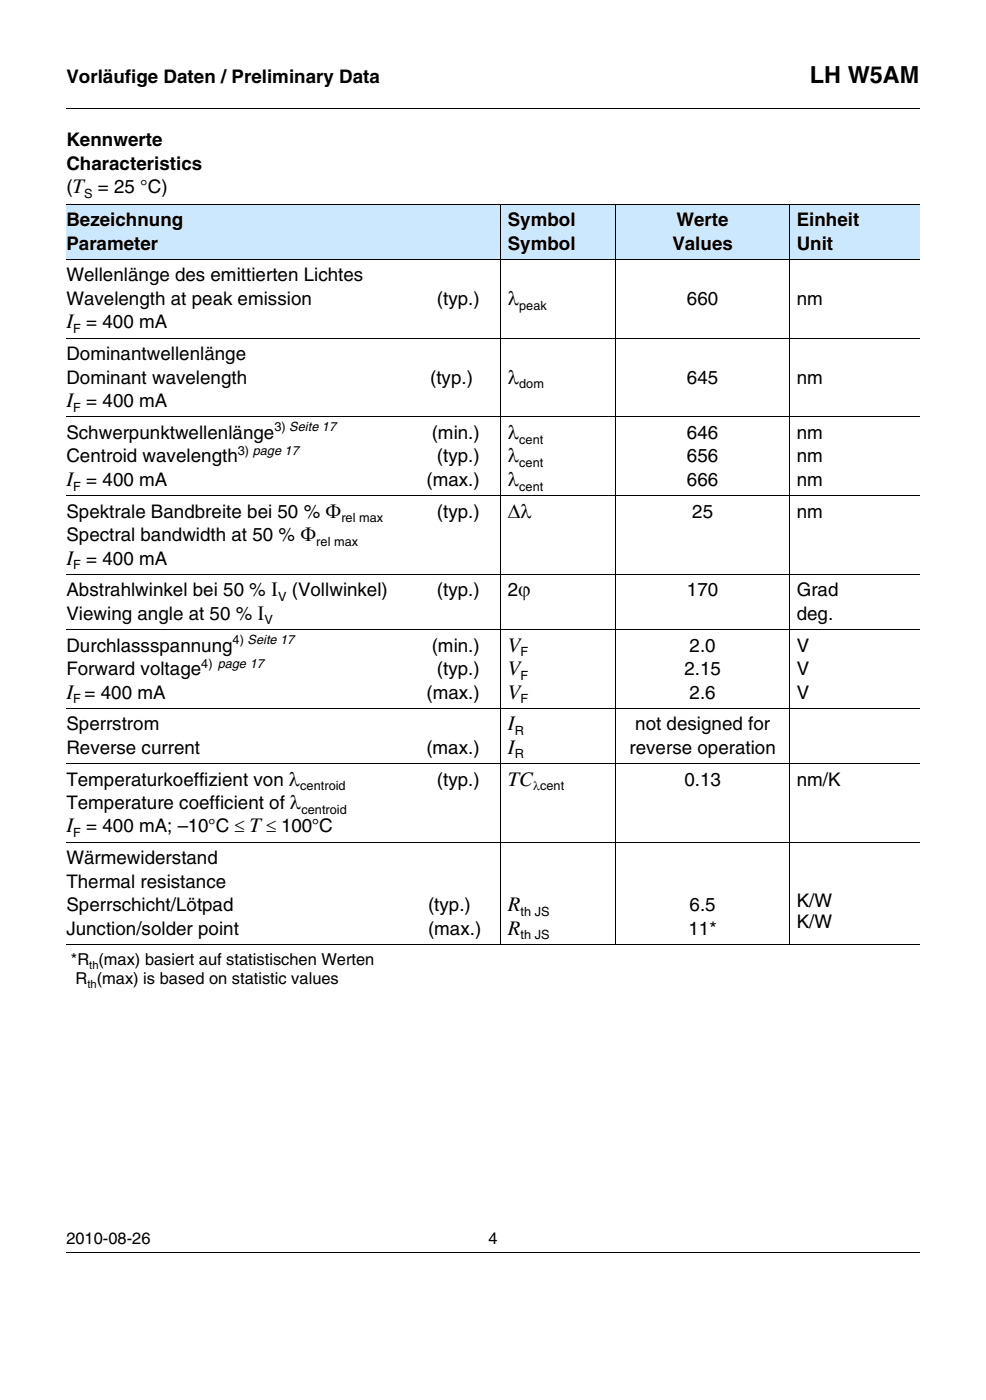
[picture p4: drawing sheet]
<svg xmlns="http://www.w3.org/2000/svg" width="207mm" height="294mm" viewBox="0 0 207 294" stroke-linecap="round" stroke-linejoin="round" font-family="sans-serif">
<defs><g id="words">
<text font-size="4.9" x="170.1" y="17.4">LH W5AM</text>
<g font-size="4.3">
<text x="106.6" y="64.1">λ</text>
<text x="13.9" y="69">I = 400 mA</text>
<text x="106.6" y="80.6">λ</text>
<text x="13.9" y="85.6">I = 400 mA</text>
<text x="106.6" y="92.2">λ</text>
<text x="106.6" y="97.2">λ</text>
<text x="13.9" y="102.1">I = 400 mA</text>
<text x="106.6" y="102.1">λ</text>
<text x="106.6" y="108.8">Δλ</text>
<text x="13.9" y="118.6">I = 400 mA</text>
<text x="106.6" y="136.9">V</text>
<text x="106.6" y="141.9">V</text>
<text x="13.9" y="146.8">I = 400 mA</text>
<text x="106.6" y="146.8">V</text>
<text x="106.6" y="153.5">I</text>
<text x="106.6" y="158.4">I</text>
<text x="106.6" y="165.1">TC</text>
<text x="13.9" y="174.9">I = 400 mA; –10°C ≤ T ≤ 100°C</text>
<text x="106.6" y="191.5">R</text>
<text x="106.6" y="196.4">R</text>
</g>
<g font-size="3.9">
<text x="13.9" y="17.4">Vorläufige Daten / Preliminary Data</text>
<text x="13.9" y="30.7">Kennwerte</text>
<text x="13.9" y="35.7">Characteristics</text>
<text x="13.9" y="40.6">(T = 25 °C)</text>
<text x="13.9" y="47.5">Bezeichnung</text>
<text x="106.6" y="47.5">Symbol</text>
<text x="142.1" y="47.5">Werte</text>
<text x="167.3" y="47.5">Einheit</text>
<text x="13.9" y="52.5">Parameter</text>
<text x="106.6" y="52.5">Symbol</text>
<text x="141.2" y="52.5">Values</text>
<text x="167.3" y="52.5">Unit</text>
<text x="13.9" y="59.1">Wellenlänge des emittierten Lichtes</text>
<text x="13.9" y="64.1">Wavelength at peak emission</text>
<text x="91.7" y="64.1">(typ.)</text>
<text x="144.3" y="64.1">660</text>
<text x="167.3" y="64.1">nm</text>
<text x="13.9" y="75.7">Dominantwellenlänge</text>
<text x="13.9" y="80.6">Dominant wavelength</text>
<text x="90.3" y="80.6">(typ.)</text>
<text x="144.3" y="80.6">645</text>
<text x="167.3" y="80.6">nm</text>
<text x="13.9" y="92.2">Schwerpunktwellenlänge</text>
<text x="90.7" y="92.2">(min.)</text>
<text x="144.3" y="92.2">646</text>
<text x="167.3" y="92.2">nm</text>
<text x="13.9" y="97.2">Centroid wavelength</text>
<text x="91.7" y="97.2">(typ.)</text>
<text x="144.3" y="97.2">656</text>
<text x="167.3" y="97.2">nm</text>
<text x="89.6" y="102.1">(max.)</text>
<text x="144.3" y="102.1">666</text>
<text x="167.3" y="102.1">nm</text>
<text x="13.9" y="108.8">Spektrale Bandbreite bei 50 % Φ</text>
<text x="13.9" y="113.7">Spectral bandwidth at 50 % Φ</text>
<text x="91.7" y="108.8">(typ.)</text>
<text x="145.4" y="108.8">25</text>
<text x="167.3" y="108.8">nm</text>
<text x="13.9" y="125.3">Abstrahlwinkel bei 50 % Ι</text>
<text x="61.3" y="125.3">(Vollwinkel)</text>
<text x="91.7" y="125.3">(typ.)</text>
<text x="106.6" y="125.3">2ϕ</text>
<text x="144.3" y="125.3">170</text>
<text x="167.3" y="125.3">Grad</text>
<text x="13.9" y="130.3">Viewing angle at 50 % Ι</text>
<text x="167.3" y="130.3">deg.</text>
<text x="13.9" y="136.9">Durchlassspannung</text>
<text x="90.7" y="136.9">(min.)</text>
<text x="144.8" y="136.9">2.0</text>
<text x="167.3" y="136.9">V</text>
<text x="13.9" y="141.9">Forward voltage</text>
<text x="91.7" y="141.9">(typ.)</text>
<text x="143.7" y="141.9">2.15</text>
<text x="167.3" y="141.9">V</text>
<text x="89.6" y="146.8">(max.)</text>
<text x="144.8" y="146.8">2.6</text>
<text x="167.3" y="146.8">V</text>
<text x="13.9" y="153.5">Sperrstrom</text>
<text x="133.4" y="153.5">not designed for</text>
<text x="13.9" y="158.4">Reverse current</text>
<text x="89.5" y="158.4">(max.)</text>
<text x="132.2" y="158.4">reverse operation</text>
<text x="13.9" y="165.1">Temperaturkoeffizient von λ</text>
<text x="91.7" y="165.1">(typ.)</text>
<text x="143.7" y="165.1">0.13</text>
<text x="167.3" y="165.1">nm/K</text>
<text x="13.9" y="170">Temperature coefficient of λ</text>
<text x="13.9" y="181.6">Wärmewiderstand</text>
<text x="13.9" y="186.6">Thermal resistance</text>
<text x="13.9" y="191.5">Sperrschicht/Lötpad</text>
<text x="89.9" y="191.5">(typ.)</text>
<text x="144.8" y="191.5">6.5</text>
<text x="167.3" y="190.5">K/W</text>
<text x="13.9" y="196.4">Junction/solder point</text>
<text x="89.9" y="196.4">(max.)</text>
<text x="144.6" y="196.4">11*</text>
<text x="167.3" y="195">K/W</text>
</g>
<g font-size="3.5">
<text x="14.9" y="202.8">*R (max) basiert auf statistischen Werten</text>
<text x="15.9" y="206.7">R (max) is based on statistic values</text>
<text x="13.9" y="261.4">2010-08-26</text>
<text x="102.6" y="261.4">4</text>
</g>
<g font-size="2.7">
<text x="17.7" y="41.6">S</text>
<text x="109" y="65.1">peak</text>
<text x="15.4" y="70">F</text>
<text x="109" y="81.6">dom</text>
<text x="15.4" y="86.5">F</text>
<text x="49.9" y="95.6">3) page 17</text>
<text x="57.6" y="90.6">3) Seite 17</text>
<text x="109" y="93.2">cent</text>
<text x="109" y="98.2">cent</text>
<text x="15.4" y="103.1">F</text>
<text x="109" y="103.1">cent</text>
<text x="71.7" y="109.8">rel max</text>
<text x="15.4" y="119.6">F</text>
<text x="66.4" y="114.7">rel max</text>
<text x="55.5" y="131.2">V</text>
<text x="58.4" y="126.3">V</text>
<text x="48.8" y="135.3">4) Seite 17</text>
<text x="109.3" y="137.9">F</text>
<text x="42.3" y="140.3">4) page 17</text>
<text x="109.3" y="142.9">F</text>
<text x="15.4" y="147.8">F</text>
<text x="109.3" y="147.8">F</text>
<text x="108.1" y="154.5">R</text>
<text x="108.1" y="159.4">R</text>
<text x="63.1" y="166.1">centroid</text>
<text x="112" y="166.1">λcent</text>
<text x="63.3" y="171">centroid</text>
<text x="15.4" y="175.9">F</text>
<text x="109.3" y="192.5">th JS</text>
<text x="109.3" y="197.4">th JS</text>
</g>
<g font-size="2.3">
<text x="18.7" y="203.7">th</text>
<text x="18.4" y="207.6">th</text>
</g>
</g></defs>
<path d="M13.9 22.8v.1zM13.9 263.2v.2z" fill="#000"/>
<path d="M13.9 22.9h179.3M13.9 263.3h179.3" fill="none" stroke="#000" stroke-width=".21"/>
<path d="M139.4 264.1h53.7v20.3h-53.7z" fill="#fff"/>
<g fill="#cbe8ff">
<path d="M13.9 42.9h91.3v11.6h-91.3z"/>
<path d="M105.2 42.9h24.1v11.6h-24.1z"/>
<path d="M129.3 42.9h36.5v11.6h-36.5z"/>
<path d="M165.8 42.9h27.4v11.6h-27.4z"/>
</g>
<g fill="none" stroke="#000" stroke-width=".21">
<path d="M13.9 42.9h179.3M13.9 54.5h179.3M105.2 42.8v155.8M129.3 42.8v155.8M165.9 42.8v155.8M13.9 71.1h179.3M13.9 87.6h179.3M13.9 104.2h179.3M13.9 120.7h179.3M13.9 132.3h179.3M13.9 148.9h179.3M13.9 160.5h179.3"/>
<path d="M13.9 177h179.3M13.9 198.5h179.3"/>
</g>
<use href="#words"/>
</svg>
